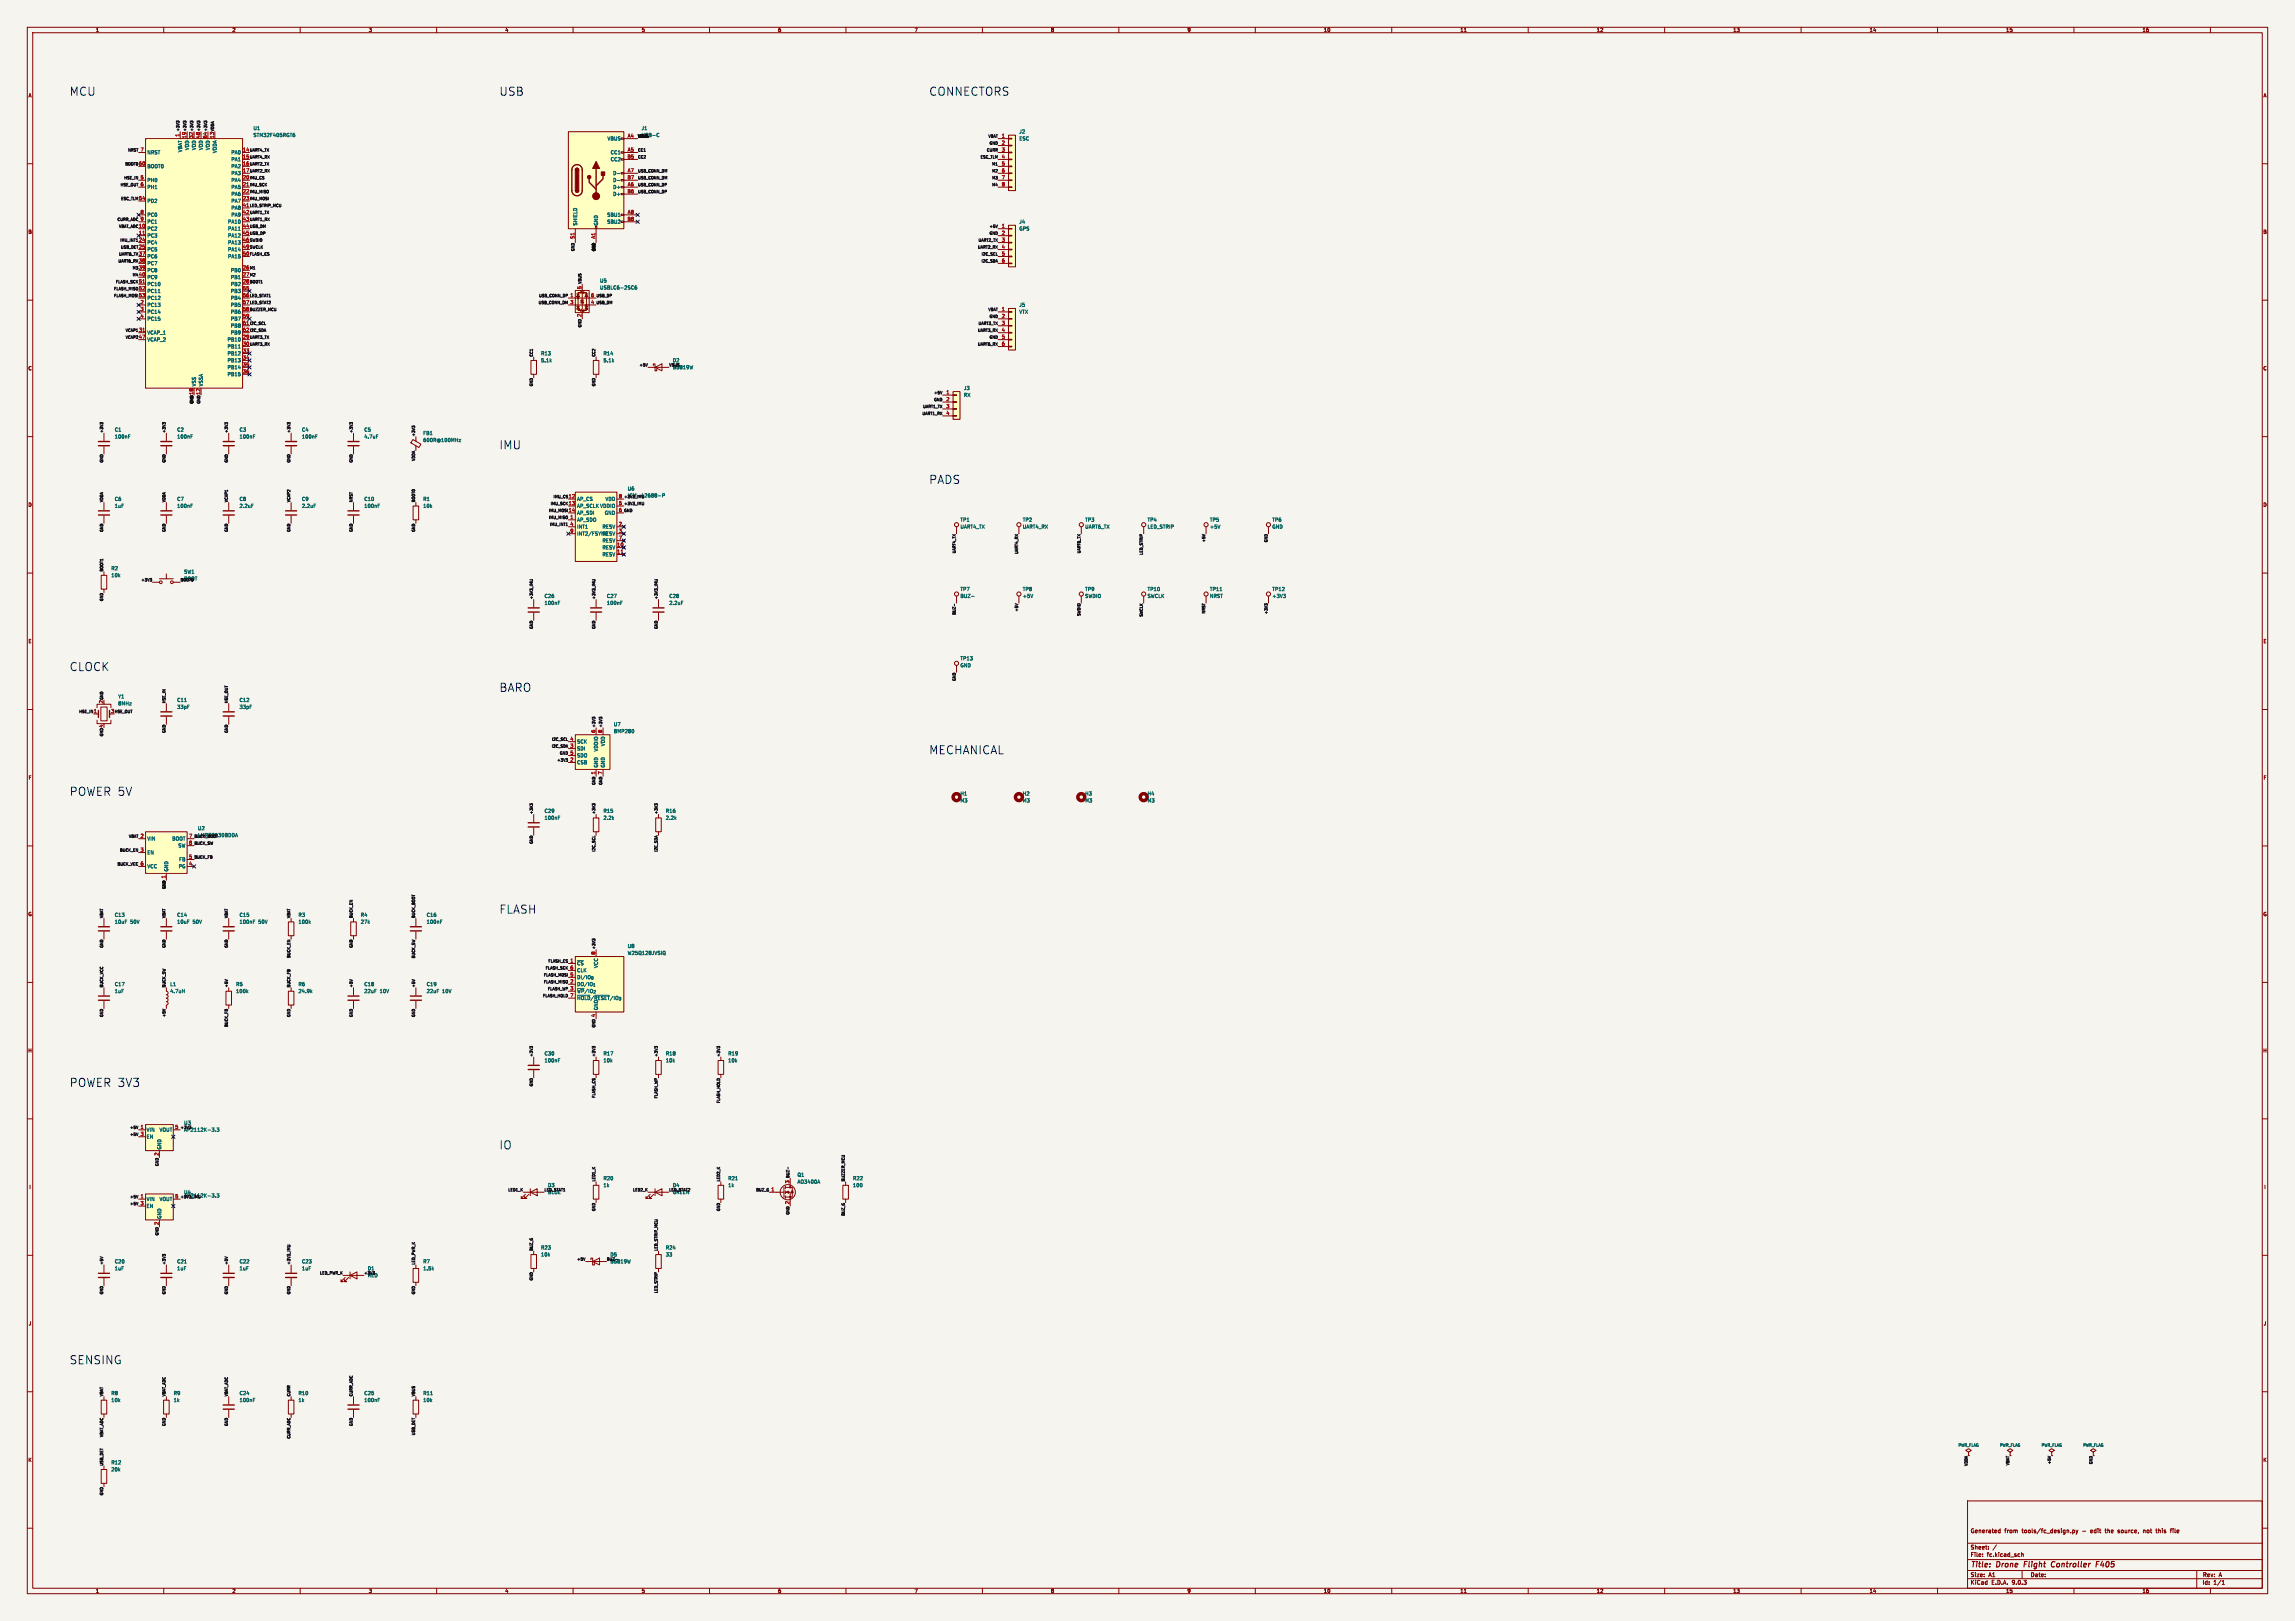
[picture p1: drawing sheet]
<svg xmlns="http://www.w3.org/2000/svg" width="841mm" height="594mm" viewBox="0 0 841 594" stroke-linecap="round" stroke-linejoin="round" font-family="sans-serif">
<defs><g id="words">
<g font-size="4.2" fill="#0000c2">
<text x="25.4" y="35.3">MCU</text>
<text x="182.9" y="35.3">USB</text>
<text x="340.4" y="35.3">CONNECTORS</text>
<text x="182.9" y="164.8">IMU</text>
<text x="340.4" y="177.5">PADS</text>
<text x="25.4" y="246.1">CLOCK</text>
<text x="182.9" y="253.7">BARO</text>
<text x="340.4" y="276.6">MECHANICAL</text>
<text x="25.4" y="291.8">POWER 5V</text>
<text x="182.9" y="335">FLASH</text>
<text x="25.4" y="398.5">POWER 3V3</text>
<text x="182.9" y="421.4">IO</text>
<text x="25.4" y="500.1">SENSING</text>
</g>
<g font-size="2.8" fill="#840000">
<text x="722" y="574.9">Title:</text>
<text x="731.7" y="574.9">Drone</text>
<text x="742.5" y="574.9">Flight</text>
<text x="753.3" y="574.9">Controller</text>
<text x="770.5" y="574.9">F405</text>
</g>
<g font-size="2.1" fill="#840000">
<text x="722" y="562">Generated</text>
<text x="734.5" y="562">from</text>
<text x="741" y="562">tools/fc_design.py</text>
<text x="763.2" y="562">-</text>
<text x="766.3" y="562">edit</text>
<text x="771.9" y="562">the</text>
<text x="776.7" y="562">source,</text>
<text x="786.1" y="562">not</text>
<text x="791" y="562">this</text>
<text x="796.4" y="562">file</text>
<text x="722" y="568">Sheet:</text>
<text x="722" y="570.7">File:</text>
<text x="728.1" y="570.7">fc.kicad_sch</text>
<text x="722" y="580.9">KiCad</text>
<text x="722" y="578.1">Size:</text>
<text x="728.7" y="578.1">A1</text>
<text x="729.7" y="580.9">E.D.A.</text>
<text x="737.3" y="580.9">9.0.3</text>
<text x="744" y="578.1">Date:</text>
<text x="807" y="578.3">Rev:</text>
<text x="807" y="580.9">Id:</text>
<text x="811.1" y="580.9">1/1</text>
<text x="813.4" y="578.3">A</text>
</g>
<g font-size="1.8" fill="#840000">
<text x="35" y="11.9">1</text>
<text x="85" y="11.9">2</text>
<text x="135" y="11.9">3</text>
<text x="185" y="11.9">4</text>
<text x="235" y="11.9">5</text>
<text x="285" y="11.9">6</text>
<text x="335" y="11.9">7</text>
<text x="385" y="11.9">8</text>
<text x="435" y="11.9">9</text>
<text x="485" y="11.9">10</text>
<text x="535" y="11.9">11</text>
<text x="585" y="11.9">12</text>
<text x="635" y="11.9">13</text>
<text x="685" y="11.9">14</text>
<text x="735" y="11.9">15</text>
<text x="785" y="11.9">16</text>
<text x="10.3" y="35.9">A</text>
<text x="829.3" y="35.9">A</text>
<text x="10.3" y="85.9">B</text>
<text x="829.2" y="85.9">B</text>
<text x="10.3" y="135.9">C</text>
<text x="829.2" y="135.9">C</text>
<text x="10.3" y="185.9">D</text>
<text x="829.2" y="185.9">D</text>
<text x="10.3" y="235.9">E</text>
<text x="829.3" y="235.9">E</text>
<text x="10.3" y="285.9">F</text>
<text x="829.3" y="285.9">F</text>
<text x="10.3" y="335.9">G</text>
<text x="829.2" y="335.9">G</text>
<text x="10.2" y="385.9">H</text>
<text x="829.2" y="385.9">H</text>
<text x="10.6" y="435.9">I</text>
<text x="829.6" y="435.9">I</text>
<text x="10.4" y="485.9">J</text>
<text x="829.4" y="485.9">J</text>
<text x="10.3" y="535.9">K</text>
<text x="829.2" y="535.9">K</text>
<text x="35" y="583.9">1</text>
<text x="85" y="583.9">2</text>
<text x="135" y="583.9">3</text>
<text x="185" y="583.9">4</text>
<text x="235" y="583.9">5</text>
<text x="285" y="583.9">6</text>
<text x="335" y="583.9">7</text>
<text x="385" y="583.9">8</text>
<text x="435" y="583.9">9</text>
<text x="485" y="583.9">10</text>
<text x="535" y="583.9">11</text>
<text x="585" y="583.9">12</text>
<text x="635" y="583.9">13</text>
<text x="685" y="583.9">14</text>
<text x="735" y="583.9">15</text>
<text x="785" y="583.9">16</text>
</g>
<g font-size="1.8" fill="#006464">
<text x="92.7" y="47.9">U1</text>
<text x="235" y="47.9">J1</text>
<text x="92.7" y="50.4">STM32F405RGT6</text>
<text x="222.5" y="51.7">VBUS</text>
<text x="235" y="50.4">USB-C</text>
<text x="373.4" y="49.1">J2</text>
<text x="373.4" y="51.7">ESC</text>
<text x="53.8" y="56.7">NRST</text>
<text x="66.9" y="55.9" transform="rotate(-90 66.9 55.9)">VBAT</text>
<text x="69.4" y="55.1" transform="rotate(-90 69.4 55.1)">VDD</text>
<text x="72" y="55.1" transform="rotate(-90 72 55.1)">VDD</text>
<text x="74.5" y="55.1" transform="rotate(-90 74.5 55.1)">VDD</text>
<text x="77.1" y="55.1" transform="rotate(-90 77.1 55.1)">VDD</text>
<text x="79.6" y="56.2" transform="rotate(-90 79.6 56.2)">VDDA</text>
<text x="84.6" y="56.7">PA0</text>
<text x="84.6" y="59.3">PA1</text>
<text x="223.6" y="56.7">CC1</text>
<text x="223.6" y="59.3">CC2</text>
<text x="53.8" y="61.8">BOOT0</text>
<text x="84.6" y="61.8">PA2</text>
<text x="84.6" y="64.4">PA3</text>
<text x="224.5" y="64.4">D-</text>
<text x="53.8" y="66.9">PH0</text>
<text x="53.8" y="69.4">PH1</text>
<text x="84.6" y="66.9">PA4</text>
<text x="84.6" y="69.4">PA5</text>
<text x="84.6" y="72">PA6</text>
<text x="224.5" y="66.9">D-</text>
<text x="224.5" y="69.4">D+</text>
<text x="224.5" y="72">D+</text>
<text x="53.8" y="74.5">PD2</text>
<text x="84.6" y="74.5">PA7</text>
<text x="84.6" y="77.1">PA8</text>
<text x="53.8" y="79.6">PC0</text>
<text x="53.8" y="82.1">PC1</text>
<text x="83.4" y="82.1">PA10</text>
<text x="84.6" y="79.6">PA9</text>
<text x="211.7" y="82.8" transform="rotate(-90 211.7 82.8)">SHIELD</text>
<text x="219.3" y="82.8" transform="rotate(-90 219.3 82.8)">GND</text>
<text x="222.4" y="79.6">SBU1</text>
<text x="222.4" y="82.1">SBU2</text>
<text x="373.4" y="82.1">J4</text>
<text x="53.8" y="84.7">PC2</text>
<text x="53.8" y="87.2">PC3</text>
<text x="53.8" y="89.8">PC4</text>
<text x="83.4" y="84.7">PA11</text>
<text x="83.4" y="87.2">PA12</text>
<text x="83.4" y="89.8">PA13</text>
<text x="373.4" y="84.7">GPS</text>
<text x="53.8" y="92.3">PC5</text>
<text x="53.8" y="94.8">PC6</text>
<text x="83.4" y="92.3">PA14</text>
<text x="83.4" y="94.8">PA15</text>
<text x="53.8" y="97.4">PC7</text>
<text x="53.8" y="99.9">PC8</text>
<text x="84.4" y="99.9">PB0</text>
<text x="53.8" y="102.5">PC9</text>
<text x="53.8" y="105">PC10</text>
<text x="53.8" y="107.5">PC11</text>
<text x="84.4" y="102.5">PB1</text>
<text x="84.4" y="105">PB2</text>
<text x="84.4" y="107.5">PB3</text>
<text x="219.7" y="106.3">USBLC6-2SC6</text>
<text x="219.7" y="103.7">U5</text>
<text x="53.8" y="110.1">PC12</text>
<text x="53.8" y="112.6">PC13</text>
<text x="84.4" y="110.1">PB4</text>
<text x="84.4" y="112.6">PB5</text>
<text x="373.4" y="112.6">J5</text>
<text x="53.8" y="115.2">PC14</text>
<text x="53.8" y="117.7">PC15</text>
<text x="84.4" y="115.2">PB6</text>
<text x="84.4" y="117.7">PB7</text>
<text x="373.4" y="115.2">VTX</text>
<text x="53.8" y="122.8">VCAP_1</text>
<text x="53.8" y="125.3">VCAP_2</text>
<text x="83.2" y="125.3">PB10</text>
<text x="84.4" y="120.2">PB8</text>
<text x="84.4" y="122.8">PB9</text>
<text x="83.2" y="127.9">PB11</text>
<text x="83.2" y="130.4">PB12</text>
<text x="198.1" y="130.4">R13</text>
<text x="221" y="130.4">R14</text>
<text x="83.2" y="132.9">PB13</text>
<text x="83.2" y="135.5">PB14</text>
<text x="198.1" y="132.9">5.1k</text>
<text x="221" y="132.9">5.1k</text>
<text x="246.4" y="135.5">B5819W</text>
<text x="72" y="141.7" transform="rotate(-90 72 141.7)">VSS</text>
<text x="74.5" y="141.7" transform="rotate(-90 74.5 141.7)">VSSA</text>
<text x="83.2" y="138">PB15</text>
<text x="353.1" y="143.1">J3</text>
<text x="353.1" y="145.6">RX</text>
<text x="41.9" y="158.3">C1</text>
<text x="41.9" y="160.9">100nF</text>
<text x="64.8" y="158.3">C2</text>
<text x="64.8" y="160.9">100nF</text>
<text x="87.6" y="158.3">C3</text>
<text x="87.6" y="160.9">100nF</text>
<text x="110.5" y="158.3">C4</text>
<text x="110.5" y="160.9">100nF</text>
<text x="133.4" y="158.3">C5</text>
<text x="133.4" y="160.9">4.7uF</text>
<text x="154.9" y="159.6">FB1</text>
<text x="154.9" y="162.2">600R@100MHz</text>
<text x="229.9" y="179.9">U6</text>
<text x="41.9" y="183.7">C6</text>
<text x="64.8" y="183.7">C7</text>
<text x="87.6" y="183.7">C8</text>
<text x="110.5" y="183.7">C9</text>
<text x="133.4" y="183.7">C10</text>
<text x="154.9" y="183.7">R1</text>
<text x="211.3" y="183.7">AP_CS</text>
<text x="221.7" y="183.7">VDD</text>
<text x="41.9" y="186.3">1uF</text>
<text x="64.8" y="186.3">100nF</text>
<text x="87.6" y="186.3">2.2uF</text>
<text x="110.5" y="186.3">2.2uF</text>
<text x="133.4" y="186.3">100nF</text>
<text x="154.9" y="186.3">10k</text>
<text x="211.3" y="186.3">AP_SCLK VDDIO</text>
<text x="211.3" y="188.8">AP_SDI</text>
<text x="211.3" y="191.4">AP_SDO</text>
<text x="221.5" y="188.8">GND</text>
<text x="351.8" y="191.4">TP1</text>
<text x="374.7" y="191.4">TP2</text>
<text x="397.5" y="191.4">TP3</text>
<text x="420.4" y="191.4">TP4</text>
<text x="443.2" y="191.4">TP5</text>
<text x="466.1" y="191.4">TP6</text>
<text x="211.3" y="193.9">INT1</text>
<text x="211.3" y="196.4">INT2/FSYNC</text>
<text x="220.6" y="193.9">RESV</text>
<text x="220.6" y="196.4">RESV</text>
<text x="351.8" y="193.9">UART4_TX</text>
<text x="374.7" y="193.9">UART4_RX</text>
<text x="397.5" y="193.9">UART6_TX</text>
<text x="420.4" y="193.9">LED_STRIP</text>
<text x="443.2" y="193.9">+5V</text>
<text x="466.1" y="193.9">GND</text>
<text x="220.6" y="199">RESV</text>
<text x="220.6" y="201.5">RESV</text>
<text x="40.6" y="209.1">R2</text>
<text x="220.6" y="204.1">RESV</text>
<text x="40.6" y="211.7">10k</text>
<text x="67.3" y="210.4">SW1</text>
<text x="67.3" y="213">BOOT</text>
<text x="199.4" y="221.8">100nF</text>
<text x="199.4" y="219.3">C26</text>
<text x="222.3" y="221.8">100nF</text>
<text x="222.3" y="219.3">C27</text>
<text x="245.1" y="219.3">C28</text>
<text x="245.1" y="221.8">2.2uF</text>
<text x="351.8" y="216.8">TP7</text>
<text x="351.8" y="219.3">BUZ-</text>
<text x="374.7" y="216.8">TP8</text>
<text x="374.7" y="219.3">+5V</text>
<text x="397.5" y="216.8">TP9</text>
<text x="397.5" y="219.3">SWDIO</text>
<text x="420.4" y="216.8">TP10</text>
<text x="420.4" y="219.3">SWCLK</text>
<text x="443.2" y="216.8">TP11</text>
<text x="443.2" y="219.3">NRST</text>
<text x="466.1" y="216.8">TP12</text>
<text x="466.1" y="219.3">+3V3</text>
<text x="351.8" y="244.7">GND</text>
<text x="351.8" y="242.2">TP13</text>
<text x="43.2" y="256.1">Y1</text>
<text x="64.8" y="257.4">C11</text>
<text x="87.6" y="257.4">C12</text>
<text x="43.2" y="258.7">8MHz</text>
<text x="64.8" y="259.9">33pF</text>
<text x="87.6" y="259.9">33pF</text>
<text x="224.8" y="268.8">BMP280</text>
<text x="224.8" y="266.3">U7</text>
<text x="211.3" y="272.6">SCK</text>
<text x="211.3" y="275.2">SDI</text>
<text x="219.3" y="275.5" transform="rotate(-90 219.3 275.5)">VDDIO</text>
<text x="221.8" y="273.6" transform="rotate(-90 221.8 273.6)">VDD</text>
<text x="211.3" y="277.7">SDO</text>
<text x="211.3" y="280.3">CSB</text>
<text x="219.3" y="281.4" transform="rotate(-90 219.3 281.4)">GND</text>
<text x="221.8" y="281.4" transform="rotate(-90 221.8 281.4)">GND</text>
<text x="351.8" y="291.7">H1</text>
<text x="374.7" y="291.7">H2</text>
<text x="397.5" y="291.7">H3</text>
<text x="420.4" y="291.7">H4</text>
<text x="199.4" y="298">C29</text>
<text x="221" y="298">R15</text>
<text x="243.8" y="298">R16</text>
<text x="351.8" y="294.2">M3</text>
<text x="374.7" y="294.2">M3</text>
<text x="397.5" y="294.2">M3</text>
<text x="420.4" y="294.2">M3</text>
<text x="72.4" y="304.4">U2</text>
<text x="199.4" y="300.6">100nF</text>
<text x="221" y="300.6">2.2k</text>
<text x="243.8" y="300.6">2.2k</text>
<text x="53.8" y="308.2">VIN</text>
<text x="63" y="308.2">BOOT</text>
<text x="65.2" y="310.7">SW</text>
<text x="72.4" y="306.9">LMR33630BDDA</text>
<text x="53.8" y="313.3">EN</text>
<text x="65.5" y="315.8">FB</text>
<text x="53.8" y="318.4">VCC</text>
<text x="61.8" y="319.5" transform="rotate(-90 61.8 319.5)">GND</text>
<text x="65.3" y="318.4">PG</text>
<text x="41.9" y="336.1">C13</text>
<text x="41.9" y="338.7">10uF</text>
<text x="47.7" y="338.7">50V</text>
<text x="64.8" y="336.1">C14</text>
<text x="64.8" y="338.7">10uF</text>
<text x="70.6" y="338.7">50V</text>
<text x="87.6" y="338.7">100nF</text>
<text x="87.6" y="336.1">C15</text>
<text x="94.7" y="338.7">50V</text>
<text x="109.2" y="336.1">R3</text>
<text x="109.2" y="338.7">100k</text>
<text x="132.1" y="336.1">R4</text>
<text x="132.1" y="338.7">27k</text>
<text x="156.2" y="338.7">100nF</text>
<text x="156.2" y="336.1">C16</text>
<text x="229.9" y="347.6">U8</text>
<text x="211.3" y="353.9">~{CS}</text>
<text x="229.9" y="350.1">W25Q128JVSIQ</text>
<text x="211.3" y="356.5">CLK</text>
<text x="211.3" y="359">DI/IO_{0}</text>
<text x="219.3" y="354.9" transform="rotate(-90 219.3 354.9)">VCC</text>
<text x="41.9" y="364.1">1uF</text>
<text x="41.9" y="361.5">C17</text>
<text x="62.2" y="364.1">4.7uH</text>
<text x="62.2" y="361.5">L1</text>
<text x="86.4" y="361.5">R5</text>
<text x="86.4" y="364.1">100k</text>
<text x="109.2" y="361.5">R6</text>
<text x="109.2" y="364.1">24.9k</text>
<text x="133.4" y="361.5">C18</text>
<text x="133.4" y="364.1">22uF</text>
<text x="139.2" y="364.1">10V</text>
<text x="156.2" y="361.5">C19</text>
<text x="156.2" y="364.1">22uF</text>
<text x="162" y="364.1">10V</text>
<text x="211.3" y="361.5">DO/IO_{1}</text>
<text x="211.3" y="364.1">~{WP}/IO_{2}</text>
<text x="211.3" y="366.6">~{HOLD}/~{RESET}/IO_{3}</text>
<text x="219.3" y="370.3" transform="rotate(-90 219.3 370.3)">GND</text>
<text x="199.4" y="389.5">100nF</text>
<text x="199.4" y="386.9">C30</text>
<text x="221" y="389.5">10k</text>
<text x="221" y="386.9">R17</text>
<text x="243.8" y="389.5">10k</text>
<text x="243.8" y="386.9">R18</text>
<text x="266.7" y="389.5">10k</text>
<text x="266.7" y="386.9">R19</text>
<text x="53.6" y="414.9">VIN</text>
<text x="53.6" y="417.4">EN</text>
<text x="58.3" y="414.9">VOUT</text>
<text x="59.3" y="421.4" transform="rotate(-90 59.3 421.4)">GND</text>
<text x="292.1" y="431.4">Q1</text>
<text x="221" y="432.7">R20</text>
<text x="221" y="435.2">1k</text>
<text x="266.7" y="432.7">R21</text>
<text x="266.7" y="435.2">1k</text>
<text x="292.1" y="433.9">AO3400A</text>
<text x="312.4" y="435.2">100</text>
<text x="312.4" y="432.7">R22</text>
<text x="53.6" y="440.3">VIN</text>
<text x="53.6" y="442.8">EN</text>
<text x="58.3" y="440.3">VOUT</text>
<text x="59.3" y="446.8" transform="rotate(-90 59.3 446.8)">GND</text>
<text x="198.1" y="460.6">10k</text>
<text x="198.1" y="458.1">R23</text>
<text x="243.8" y="458.1">R24</text>
<text x="243.8" y="460.6">33</text>
<text x="41.9" y="465.7">1uF</text>
<text x="41.9" y="463.1">C20</text>
<text x="64.8" y="465.7">1uF</text>
<text x="64.8" y="463.1">C21</text>
<text x="87.6" y="465.7">1uF</text>
<text x="87.6" y="463.1">C22</text>
<text x="110.5" y="465.7">1uF</text>
<text x="110.5" y="463.1">C23</text>
<text x="154.9" y="463.1">R7</text>
<text x="154.9" y="465.7">1.5k</text>
<text x="40.6" y="511.4">R8</text>
<text x="40.6" y="513.9">10k</text>
<text x="63.5" y="511.4">R9</text>
<text x="63.5" y="513.9">1k</text>
<text x="87.6" y="513.9">100nF</text>
<text x="87.6" y="511.4">C24</text>
<text x="109.2" y="511.4">R10</text>
<text x="109.2" y="513.9">1k</text>
<text x="133.4" y="513.9">100nF</text>
<text x="133.4" y="511.4">C25</text>
<text x="154.9" y="513.9">10k</text>
<text x="154.9" y="511.4">R11</text>
<text x="40.6" y="539.3">20k</text>
<text x="40.6" y="536.8">R12</text>
</g>
<g font-size="1.8" fill="#a90000">
<text x="65.8" y="50.2" transform="rotate(-90 65.8 50.2)">1</text>
<text x="68.3" y="50.8" transform="rotate(-90 68.3 50.8)">19</text>
<text x="70.9" y="50.8" transform="rotate(-90 70.9 50.8)">32</text>
<text x="73.4" y="50.8" transform="rotate(-90 73.4 50.8)">48</text>
<text x="75.9" y="50.8" transform="rotate(-90 75.9 50.8)">64</text>
<text x="78.5" y="50.8" transform="rotate(-90 78.5 50.8)">13</text>
<text x="229.9" y="50.5">A4</text>
<text x="367" y="50.5">1</text>
<text x="367" y="53.1">2</text>
<text x="51.4" y="55.6">7</text>
<text x="88.9" y="55.6">14</text>
<text x="88.9" y="58.2">15</text>
<text x="229.8" y="58.2">B5</text>
<text x="229.9" y="55.6">A5</text>
<text x="367" y="55.6">3</text>
<text x="367" y="58.2">4</text>
<text x="51.4" y="65.8">5</text>
<text x="88.9" y="60.7">16</text>
<text x="88.9" y="63.2">17</text>
<text x="88.9" y="65.8">20</text>
<text x="229.8" y="65.8">B7</text>
<text x="229.9" y="63.2">A7</text>
<text x="367" y="60.7">5</text>
<text x="367" y="63.2">6</text>
<text x="367" y="65.8">7</text>
<text x="51.4" y="68.3">6</text>
<text x="88.9" y="68.3">21</text>
<text x="88.9" y="70.9">22</text>
<text x="229.8" y="70.9">B6</text>
<text x="229.9" y="68.3">A6</text>
<text x="367" y="68.3">8</text>
<text x="88.9" y="73.4">23</text>
<text x="88.9" y="75.9">41</text>
<text x="51.4" y="78.5">8</text>
<text x="51.4" y="81">9</text>
<text x="88.9" y="78.5">42</text>
<text x="88.9" y="81">43</text>
<text x="88.9" y="83.6">44</text>
<text x="229.8" y="81">B8</text>
<text x="229.9" y="78.5">A8</text>
<text x="367" y="83.6">1</text>
<text x="50.8" y="86.1">11</text>
<text x="88.9" y="86.1">45</text>
<text x="88.9" y="88.6">46</text>
<text x="210.6" y="87.7" transform="rotate(-90 210.6 87.7)">S1</text>
<text x="218.2" y="87.6" transform="rotate(-90 218.2 87.6)">A1</text>
<text x="367" y="86.1">2</text>
<text x="367" y="88.6">3</text>
<text x="50.8" y="93.7">37</text>
<text x="88.9" y="91.2">49</text>
<text x="88.9" y="93.7">50</text>
<text x="367" y="91.2">4</text>
<text x="367" y="93.7">5</text>
<text x="50.8" y="96.3">38</text>
<text x="50.8" y="98.8">39</text>
<text x="50.8" y="101.3">40</text>
<text x="88.9" y="98.8">26</text>
<text x="88.9" y="101.3">27</text>
<text x="367" y="96.3">6</text>
<text x="50.8" y="103.9">51</text>
<text x="88.9" y="103.9">28</text>
<text x="88.9" y="106.4">55</text>
<text x="213.1" y="106.1" transform="rotate(-90 213.1 106.1)">5</text>
<text x="51.4" y="111.5">2</text>
<text x="88.9" y="109">56</text>
<text x="88.9" y="111.5">57</text>
<text x="208.8" y="109">1</text>
<text x="208.8" y="111.5">3</text>
<text x="216.5" y="109">6</text>
<text x="216.5" y="111.5">4</text>
<text x="51.4" y="114">3</text>
<text x="51.4" y="116.6">4</text>
<text x="88.9" y="114">58</text>
<text x="88.9" y="116.6">59</text>
<text x="88.9" y="119.1">61</text>
<text x="213.1" y="116.3" transform="rotate(-90 213.1 116.3)">2</text>
<text x="367" y="114">1</text>
<text x="367" y="116.6">2</text>
<text x="367" y="119.1">3</text>
<text x="88.9" y="121.7">62</text>
<text x="88.9" y="124.2">29</text>
<text x="367" y="121.7">4</text>
<text x="367" y="124.2">5</text>
<text x="88.9" y="126.7">30</text>
<text x="88.9" y="129.3">33</text>
<text x="88.9" y="131.8">34</text>
<text x="367" y="126.7">6</text>
<text x="88.9" y="134.4">35</text>
<text x="88.9" y="136.9">36</text>
<text x="346.6" y="144.5">1</text>
<text x="346.6" y="147.1">2</text>
<text x="346.6" y="149.6">3</text>
<text x="346.6" y="152.1">4</text>
<text x="208.2" y="185.2">13</text>
<text x="226.6" y="182.6">8</text>
<text x="226.6" y="185.2">5</text>
<text x="208.8" y="190.2">1</text>
<text x="226.6" y="187.7">6</text>
<text x="208.8" y="192.8">4</text>
<text x="208.8" y="195.3">9</text>
<text x="226.6" y="192.8">2</text>
<text x="226.6" y="195.3">3</text>
<text x="226.6" y="197.9">7</text>
<text x="226" y="200.4">10</text>
<text x="226" y="202.9">11</text>
<text x="37.8" y="257.9" transform="rotate(-90 37.8 257.9)">2</text>
<text x="40.6" y="261.4">3</text>
<text x="218.2" y="268.7" transform="rotate(-90 218.2 268.7)">6</text>
<text x="220.7" y="268.7" transform="rotate(-90 220.7 268.7)">8</text>
<text x="208.8" y="271.5">4</text>
<text x="208.8" y="274.1">3</text>
<text x="208.8" y="276.6">5</text>
<text x="208.8" y="279.1">2</text>
<text x="218.2" y="283.9" transform="rotate(-90 218.2 283.9)">1</text>
<text x="220.7" y="283.9" transform="rotate(-90 220.7 283.9)">7</text>
<text x="51.4" y="307.1">2</text>
<text x="69.1" y="307.1">7</text>
<text x="69.1" y="309.6">8</text>
<text x="51.4" y="312.2">3</text>
<text x="51.4" y="317.2">6</text>
<text x="69.1" y="314.7">5</text>
<text x="69.1" y="317.2">4</text>
<text x="60.7" y="322" transform="rotate(-90 60.7 322)">1</text>
<text x="208.8" y="352.8">1</text>
<text x="218.2" y="350" transform="rotate(-90 218.2 350)">8</text>
<text x="208.8" y="355.3">6</text>
<text x="208.8" y="357.9">5</text>
<text x="208.8" y="360.4">2</text>
<text x="208.8" y="363">3</text>
<text x="208.8" y="365.5">7</text>
<text x="218.2" y="372.8" transform="rotate(-90 218.2 372.8)">4</text>
<text x="51.4" y="413.8">1</text>
<text x="64.1" y="413.8">5</text>
<text x="51.4" y="416.3">3</text>
<text x="58.2" y="423.6" transform="rotate(-90 58.2 423.6)">2</text>
<text x="282.5" y="436.6">1</text>
<text x="289.3" y="433.8" transform="rotate(-90 289.3 433.8)">3</text>
<text x="51.4" y="439.2">1</text>
<text x="51.4" y="441.7">3</text>
<text x="64.1" y="439.2">5</text>
<text x="289.3" y="441.4" transform="rotate(-90 289.3 441.4)">2</text>
<text x="58.2" y="449" transform="rotate(-90 58.2 449)">2</text>
</g>
<g font-size="1.8" fill="#0f0f0f">
<text x="50.8" y="60.7">60</text>
<text x="50.8" y="73.4">54</text>
<text x="50.8" y="83.6">10</text>
<text x="50.8" y="88.6">24</text>
<text x="50.8" y="91.2">25</text>
<text x="50.8" y="106.4">52</text>
<text x="50.8" y="109">53</text>
<text x="50.8" y="121.7">31</text>
<text x="50.8" y="124.2">47</text>
<text x="246.4" y="132.9">D2</text>
<text x="70.9" y="144.8" transform="rotate(-90 70.9 144.8)">18</text>
<text x="73.4" y="144.8" transform="rotate(-90 73.4 144.8)">12</text>
<text x="208.2" y="182.6">12</text>
<text x="229.9" y="182.5">ICM-42688-P</text>
<text x="208.2" y="187.7">14</text>
<text x="34.2" y="261.4">1</text>
<text x="37.8" y="266.8" transform="rotate(-90 37.8 266.8)">4</text>
<text x="67.3" y="412.3">U3</text>
<text x="67.3" y="414.9">AP2112K-3.3</text>
<text x="67.3" y="437.7">U4</text>
<text x="200.7" y="435.2">D3</text>
<text x="200.7" y="437.7">BLUE</text>
<text x="246.4" y="435.2">D4</text>
<text x="246.4" y="437.7">GREEN</text>
<text x="67.3" y="439">AP2112K-3.3</text>
<text x="223.5" y="460.6">D5</text>
<text x="134.6" y="465.7">D1</text>
<text x="223.5" y="463.1">B5819W</text>
<text x="134.6" y="468.2">RED</text>
</g>
<g font-size="1.4" fill="#0f0f0f">
<text x="65.8" y="48.3" transform="rotate(-90 65.8 48.3)">+3V3</text>
<text x="68.3" y="48.3" transform="rotate(-90 68.3 48.3)">+3V3</text>
<text x="70.8" y="48.3" transform="rotate(-90 70.8 48.3)">+3V3</text>
<text x="73.4" y="48.3" transform="rotate(-90 73.4 48.3)">+3V3</text>
<text x="75.9" y="48.3" transform="rotate(-90 75.9 48.3)">+3V3</text>
<text x="78.5" y="48.3" transform="rotate(-90 78.5 48.3)">VDDA</text>
<text x="233.7" y="50.5">VBUS</text>
<text x="362" y="50.5">VBAT</text>
<text x="362.5" y="53.1">GND</text>
<text x="46.8" y="55.6">NRST</text>
<text x="91.4" y="58.1">UART4_RX</text>
<text x="91.4" y="55.6">UART4_TX</text>
<text x="233.7" y="55.6">CC1</text>
<text x="233.7" y="58.1">CC2</text>
<text x="359.2" y="58.1">ESC_TLM</text>
<text x="361.5" y="55.6">CURR</text>
<text x="45.4" y="65.8">HSE_IN</text>
<text x="45.7" y="60.7">BOOT0</text>
<text x="91.4" y="63.2">UART2_RX</text>
<text x="91.4" y="60.7">UART2_TX</text>
<text x="91.4" y="65.8">IMU_CS</text>
<text x="233.7" y="65.8">USB_CONN_DM</text>
<text x="233.7" y="63.2">USB_CONN_DM</text>
<text x="363.4" y="63.2">M2</text>
<text x="363.4" y="60.7">M1</text>
<text x="363.4" y="65.8">M3</text>
<text x="44" y="68.3">HSE_OUT</text>
<text x="91.4" y="70.8">IMU_MISO</text>
<text x="91.4" y="68.3">IMU_SCK</text>
<text x="233.7" y="70.8">USB_CONN_DP</text>
<text x="233.7" y="68.3">USB_CONN_DP</text>
<text x="363.4" y="68.3">M4</text>
<text x="44.2" y="73.4">ESC_TLM</text>
<text x="91.4" y="75.9">LED_STRIP_MCU</text>
<text x="91.4" y="73.4">IMU_MOSI</text>
<text x="42.9" y="81">CURR_ADC</text>
<text x="43.4" y="83.5">VBAT_ADC</text>
<text x="91.4" y="81">UART1_RX</text>
<text x="91.4" y="78.5">UART1_TX</text>
<text x="91.4" y="83.5">USB_DM</text>
<text x="362.5" y="83.5">+5V</text>
<text x="43.9" y="88.6">IMU_INT1</text>
<text x="91.4" y="88.6">SWDIO</text>
<text x="91.4" y="86.1">USB_DP</text>
<text x="358.4" y="88.6">UART2_TX</text>
<text x="362.5" y="86.1">GND</text>
<text x="43.4" y="93.7">UART6_TX</text>
<text x="44.1" y="91.2">USB_DET</text>
<text x="91.4" y="93.7">FLASH_CS</text>
<text x="91.4" y="91.2">SWCLK</text>
<text x="210.5" y="92.2" transform="rotate(-90 210.5 92.2)">GND</text>
<text x="218.2" y="92.2" transform="rotate(-90 218.2 92.2)">GND</text>
<text x="358.2" y="91.2">UART2_RX</text>
<text x="359.6" y="93.7">I2C_SCL</text>
<text x="43.2" y="96.2">UART6_RX</text>
<text x="48.4" y="98.8">M3</text>
<text x="48.4" y="101.3">M4</text>
<text x="91.4" y="98.8">M1</text>
<text x="91.4" y="101.3">M2</text>
<text x="359.5" y="96.2">I2C_SDA</text>
<text x="41.6" y="106.4">FLASH_MISO</text>
<text x="42.3" y="103.9">FLASH_SCK</text>
<text x="91.4" y="103.9">BOOT1</text>
<text x="213.1" y="104.1" transform="rotate(-90 213.1 104.1)">VBUS</text>
<text x="41.6" y="108.9">FLASH_MOSI</text>
<text x="91.4" y="111.5">LED_STAT2</text>
<text x="91.4" y="108.9">LED_STAT1</text>
<text x="197.2" y="111.5">USB_CONN_DM</text>
<text x="197.4" y="108.9">USB_CONN_DP</text>
<text x="218.4" y="108.9">USB_DP</text>
<text x="218.4" y="111.5">USB_DM</text>
<text x="91.4" y="114">BUZZER_MCU</text>
<text x="91.4" y="119.1">I2C_SCL</text>
<text x="358.4" y="119.1">UART3_TX</text>
<text x="362" y="114">VBAT</text>
<text x="362.5" y="116.6">GND</text>
<text x="45.9" y="121.6">VCAP1</text>
<text x="45.9" y="124.2">VCAP2</text>
<text x="91.4" y="124.2">UART3_TX</text>
<text x="91.4" y="121.6">I2C_SDA</text>
<text x="213.1" y="120.1" transform="rotate(-90 213.1 120.1)">GND</text>
<text x="358.2" y="121.6">UART3_RX</text>
<text x="362.5" y="124.2">GND</text>
<text x="91.4" y="126.7">UART3_RX</text>
<text x="195.3" y="130.8" transform="rotate(-90 195.3 130.8)">CC1</text>
<text x="218.2" y="130.8" transform="rotate(-90 218.2 130.8)">CC2</text>
<text x="358.2" y="126.7">UART6_RX</text>
<text x="234.2" y="134.3">+5V</text>
<text x="245.1" y="134.3">VBUS</text>
<text x="195.3" y="141.7" transform="rotate(-90 195.3 141.7)">GND</text>
<text x="218.2" y="141.7" transform="rotate(-90 218.2 141.7)">GND</text>
<text x="70.8" y="148.1" transform="rotate(-90 70.8 148.1)">GND</text>
<text x="73.4" y="148.1" transform="rotate(-90 73.4 148.1)">GND</text>
<text x="338.1" y="149.6">UART1_TX</text>
<text x="342.1" y="147">GND</text>
<text x="342.1" y="144.5">+5V</text>
<text x="337.8" y="152.1">UART1_RX</text>
<text x="37.8" y="158.7" transform="rotate(-90 37.8 158.7)">+3V3</text>
<text x="60.7" y="158.7" transform="rotate(-90 60.7 158.7)">+3V3</text>
<text x="83.5" y="158.7" transform="rotate(-90 83.5 158.7)">+3V3</text>
<text x="106.4" y="158.7" transform="rotate(-90 106.4 158.7)">+3V3</text>
<text x="129.3" y="158.7" transform="rotate(-90 129.3 158.7)">+3V3</text>
<text x="152.1" y="160" transform="rotate(-90 152.1 160)">+3V3</text>
<text x="37.8" y="169.7" transform="rotate(-90 37.8 169.7)">GND</text>
<text x="60.7" y="169.7" transform="rotate(-90 60.7 169.7)">GND</text>
<text x="83.5" y="169.7" transform="rotate(-90 83.5 169.7)">GND</text>
<text x="106.4" y="169.7" transform="rotate(-90 106.4 169.7)">GND</text>
<text x="129.3" y="169.7" transform="rotate(-90 129.3 169.7)">GND</text>
<text x="152.1" y="169.1" transform="rotate(-90 152.1 169.1)">VDDA</text>
<text x="37.8" y="184.1" transform="rotate(-90 37.8 184.1)">VDDA</text>
<text x="60.7" y="184.1" transform="rotate(-90 60.7 184.1)">VDDA</text>
<text x="83.5" y="184.1" transform="rotate(-90 83.5 184.1)">VCAP1</text>
<text x="106.4" y="184.1" transform="rotate(-90 106.4 184.1)">VCAP2</text>
<text x="129.3" y="184.1" transform="rotate(-90 129.3 184.1)">NRST</text>
<text x="152.1" y="184.1" transform="rotate(-90 152.1 184.1)">BOOT0</text>
<text x="201.6" y="185.1">IMU_SCK</text>
<text x="202.6" y="182.6">IMU_CS</text>
<text x="228.6" y="185.1">+3V3_IMU</text>
<text x="228.6" y="182.6">+3V3_IMU</text>
<text x="201" y="190.2">IMU_MISO</text>
<text x="201" y="187.7">IMU_MOSI</text>
<text x="228.6" y="187.7">GND</text>
<text x="37.8" y="195.1" transform="rotate(-90 37.8 195.1)">GND</text>
<text x="60.7" y="195.1" transform="rotate(-90 60.7 195.1)">GND</text>
<text x="83.5" y="195.1" transform="rotate(-90 83.5 195.1)">GND</text>
<text x="106.4" y="195.1" transform="rotate(-90 106.4 195.1)">GND</text>
<text x="129.3" y="195.1" transform="rotate(-90 129.3 195.1)">GND</text>
<text x="152.1" y="195.1" transform="rotate(-90 152.1 195.1)">GND</text>
<text x="201.4" y="192.8">IMU_INT1</text>
<text x="350.2" y="202.9" transform="rotate(-90 350.2 202.9)">UART4_TX</text>
<text x="373.1" y="203.2" transform="rotate(-90 373.1 203.2)">UART4_RX</text>
<text x="396" y="202.9" transform="rotate(-90 396 202.9)">UART6_TX</text>
<text x="418.8" y="203.5" transform="rotate(-90 418.8 203.5)">LED_STRIP</text>
<text x="441.7" y="198.9" transform="rotate(-90 441.7 198.9)">+5V</text>
<text x="464.5" y="198.9" transform="rotate(-90 464.5 198.9)">GND</text>
<text x="37.8" y="209.5" transform="rotate(-90 37.8 209.5)">BOOT1</text>
<text x="51.6" y="213.1">+3V3</text>
<text x="66" y="213.1">BOOT0</text>
<text x="37.8" y="220.5" transform="rotate(-90 37.8 220.5)">GND</text>
<text x="195.3" y="219.7" transform="rotate(-90 195.3 219.7)">+3V3_IMU</text>
<text x="218.2" y="219.7" transform="rotate(-90 218.2 219.7)">+3V3_IMU</text>
<text x="241" y="219.7" transform="rotate(-90 241 219.7)">+3V3_IMU</text>
<text x="350.2" y="225.5" transform="rotate(-90 350.2 225.5)">BUZ-</text>
<text x="373.1" y="224.3" transform="rotate(-90 373.1 224.3)">+5V</text>
<text x="396" y="225.9" transform="rotate(-90 396 225.9)">SWDIO</text>
<text x="418.8" y="226.1" transform="rotate(-90 418.8 226.1)">SWCLK</text>
<text x="441.7" y="225" transform="rotate(-90 441.7 225)">NRST</text>
<text x="464.5" y="225.2" transform="rotate(-90 464.5 225.2)">+3V3</text>
<text x="195.3" y="230.6" transform="rotate(-90 195.3 230.6)">GND</text>
<text x="218.2" y="230.6" transform="rotate(-90 218.2 230.6)">GND</text>
<text x="241" y="230.6" transform="rotate(-90 241 230.6)">GND</text>
<text x="350.2" y="249.7" transform="rotate(-90 350.2 249.7)">GND</text>
<text x="37.8" y="256.5" transform="rotate(-90 37.8 256.5)">GND</text>
<text x="60.7" y="257.8" transform="rotate(-90 60.7 257.8)">HSE_IN</text>
<text x="83.5" y="257.8" transform="rotate(-90 83.5 257.8)">HSE_OUT</text>
<text x="28.8" y="261.3">HSE_IN</text>
<text x="41.9" y="261.3">HSE_OUT</text>
<text x="60.7" y="268.7" transform="rotate(-90 60.7 268.7)">GND</text>
<text x="83.5" y="268.7" transform="rotate(-90 83.5 268.7)">GND</text>
<text x="218.2" y="266.7" transform="rotate(-90 218.2 266.7)">+3V3</text>
<text x="220.7" y="266.7" transform="rotate(-90 220.7 266.7)">+3V3</text>
<text x="37.8" y="270" transform="rotate(-90 37.8 270)">GND</text>
<text x="202" y="274">I2C_SDA</text>
<text x="202.1" y="271.5">I2C_SCL</text>
<text x="204" y="279.1">+3V3</text>
<text x="205" y="276.6">GND</text>
<text x="218.2" y="287.8" transform="rotate(-90 218.2 287.8)">GND</text>
<text x="220.7" y="287.8" transform="rotate(-90 220.7 287.8)">GND</text>
<text x="195.3" y="298.4" transform="rotate(-90 195.3 298.4)">+3V3</text>
<text x="218.2" y="298.4" transform="rotate(-90 218.2 298.4)">+3V3</text>
<text x="241" y="298.4" transform="rotate(-90 241 298.4)">+3V3</text>
<text x="47.1" y="307.1">VBAT</text>
<text x="71.1" y="307.1">BUCK_BOOT</text>
<text x="71.1" y="309.6">BUCK_SW</text>
<text x="195.3" y="309.4" transform="rotate(-90 195.3 309.4)">GND</text>
<text x="42.9" y="317.2">BUCK_VCC</text>
<text x="43.8" y="312.1">BUCK_EN</text>
<text x="71.1" y="314.7">BUCK_FB</text>
<text x="218.2" y="312.3" transform="rotate(-90 218.2 312.3)">I2C_SCL</text>
<text x="241" y="312.3" transform="rotate(-90 241 312.3)">I2C_SDA</text>
<text x="60.7" y="325.9" transform="rotate(-90 60.7 325.9)">GND</text>
<text x="37.8" y="336.5" transform="rotate(-90 37.8 336.5)">VBAT</text>
<text x="60.7" y="336.5" transform="rotate(-90 60.7 336.5)">VBAT</text>
<text x="83.5" y="336.5" transform="rotate(-90 83.5 336.5)">VBAT</text>
<text x="106.4" y="336.5" transform="rotate(-90 106.4 336.5)">VBAT</text>
<text x="129.3" y="336.5" transform="rotate(-90 129.3 336.5)">BUCK_EN</text>
<text x="152.1" y="336.5" transform="rotate(-90 152.1 336.5)">BUCK_BOOT</text>
<text x="37.8" y="347.5" transform="rotate(-90 37.8 347.5)">GND</text>
<text x="60.7" y="347.5" transform="rotate(-90 60.7 347.5)">GND</text>
<text x="83.5" y="347.5" transform="rotate(-90 83.5 347.5)">GND</text>
<text x="129.3" y="347.5" transform="rotate(-90 129.3 347.5)">GND</text>
<text x="218.2" y="348" transform="rotate(-90 218.2 348)">+3V3</text>
<text x="106.4" y="351.2" transform="rotate(-90 106.4 351.2)">BUCK_EN</text>
<text x="152.1" y="351.3" transform="rotate(-90 152.1 351.3)">BUCK_SW</text>
<text x="200.8" y="352.8">FLASH_CS</text>
<text x="199.1" y="357.9">FLASH_MOSI</text>
<text x="199.8" y="355.3">FLASH_SCK</text>
<text x="37.8" y="361.9" transform="rotate(-90 37.8 361.9)">BUCK_VCC</text>
<text x="60.7" y="361.9" transform="rotate(-90 60.7 361.9)">BUCK_SW</text>
<text x="83.5" y="361.9" transform="rotate(-90 83.5 361.9)">+5V</text>
<text x="106.4" y="361.9" transform="rotate(-90 106.4 361.9)">BUCK_FB</text>
<text x="129.3" y="361.9" transform="rotate(-90 129.3 361.9)">+5V</text>
<text x="152.1" y="361.9" transform="rotate(-90 152.1 361.9)">+5V</text>
<text x="198.8" y="365.5">FLASH_HOLD</text>
<text x="199.1" y="360.4">FLASH_MISO</text>
<text x="200.6" y="362.9">FLASH_WP</text>
<text x="37.8" y="372.9" transform="rotate(-90 37.8 372.9)">GND</text>
<text x="60.7" y="372.9" transform="rotate(-90 60.7 372.9)">+5V</text>
<text x="83.5" y="376.5" transform="rotate(-90 83.5 376.5)">BUCK_FB</text>
<text x="106.4" y="372.9" transform="rotate(-90 106.4 372.9)">GND</text>
<text x="129.3" y="372.9" transform="rotate(-90 129.3 372.9)">GND</text>
<text x="152.1" y="372.9" transform="rotate(-90 152.1 372.9)">GND</text>
<text x="218.2" y="376.7" transform="rotate(-90 218.2 376.7)">GND</text>
<text x="195.3" y="387.3" transform="rotate(-90 195.3 387.3)">+3V3</text>
<text x="218.2" y="387.3" transform="rotate(-90 218.2 387.3)">+3V3</text>
<text x="241" y="387.3" transform="rotate(-90 241 387.3)">+3V3</text>
<text x="263.9" y="387.3" transform="rotate(-90 263.9 387.3)">+3V3</text>
<text x="195.3" y="398.3" transform="rotate(-90 195.3 398.3)">GND</text>
<text x="218.2" y="402.5" transform="rotate(-90 218.2 402.5)">FLASH_CS</text>
<text x="241" y="402.7" transform="rotate(-90 241 402.7)">FLASH_WP</text>
<text x="263.9" y="404.4" transform="rotate(-90 263.9 404.4)">FLASH_HOLD</text>
<text x="47.5" y="413.7">+5V</text>
<text x="66" y="413.7">+3V3</text>
<text x="47.5" y="416.3">+5V</text>
<text x="58.1" y="427.5" transform="rotate(-90 58.1 427.5)">GND</text>
<text x="289.3" y="431.8" transform="rotate(-90 289.3 431.8)">BUZ-</text>
<text x="186.1" y="436.6">LED1_K</text>
<text x="199.4" y="436.6">LED_STAT1</text>
<text x="218.2" y="433.1" transform="rotate(-90 218.2 433.1)">LED1_K</text>
<text x="231.8" y="436.6">LED2_K</text>
<text x="245.1" y="436.6">LED_STAT2</text>
<text x="263.9" y="433.1" transform="rotate(-90 263.9 433.1)">LED2_K</text>
<text x="276.9" y="436.6">BUZ_G</text>
<text x="309.6" y="433.1" transform="rotate(-90 309.6 433.1)">BUZZER_MCU</text>
<text x="47.5" y="441.7">+5V</text>
<text x="47.5" y="439.1">+5V</text>
<text x="66" y="439.1">+3V3_IMU</text>
<text x="218.2" y="444" transform="rotate(-90 218.2 444)">GND</text>
<text x="263.9" y="444" transform="rotate(-90 263.9 444)">GND</text>
<text x="289.3" y="445.3" transform="rotate(-90 289.3 445.3)">GND</text>
<text x="309.6" y="445.7" transform="rotate(-90 309.6 445.7)">BUZ_G</text>
<text x="58.1" y="452.9" transform="rotate(-90 58.1 452.9)">GND</text>
<text x="195.3" y="458.5" transform="rotate(-90 195.3 458.5)">BUZ_G</text>
<text x="241" y="458.5" transform="rotate(-90 241 458.5)">LED_STRIP_MCU</text>
<text x="37.8" y="463.5" transform="rotate(-90 37.8 463.5)">+5V</text>
<text x="60.7" y="463.5" transform="rotate(-90 60.7 463.5)">+3V3</text>
<text x="83.5" y="463.5" transform="rotate(-90 83.5 463.5)">+5V</text>
<text x="106.4" y="463.5" transform="rotate(-90 106.4 463.5)">+3V3_IMU</text>
<text x="117.1" y="467.1">LED_PWR_K</text>
<text x="133.3" y="467.1">+3V3</text>
<text x="152.1" y="463.5" transform="rotate(-90 152.1 463.5)">LED_PWR_K</text>
<text x="211.3" y="462">+5V</text>
<text x="222.2" y="462">BUZ-</text>
<text x="195.3" y="469.4" transform="rotate(-90 195.3 469.4)">GND</text>
<text x="37.8" y="474.5" transform="rotate(-90 37.8 474.5)">GND</text>
<text x="60.7" y="474.5" transform="rotate(-90 60.7 474.5)">GND</text>
<text x="83.5" y="474.5" transform="rotate(-90 83.5 474.5)">GND</text>
<text x="106.4" y="474.5" transform="rotate(-90 106.4 474.5)">GND</text>
<text x="152.1" y="474.5" transform="rotate(-90 152.1 474.5)">GND</text>
<text x="241" y="474" transform="rotate(-90 241 474)">LED_STRIP</text>
<text x="37.8" y="511.8" transform="rotate(-90 37.8 511.8)">VBAT</text>
<text x="60.7" y="511.8" transform="rotate(-90 60.7 511.8)">VBAT_ADC</text>
<text x="83.5" y="511.8" transform="rotate(-90 83.5 511.8)">VBAT_ADC</text>
<text x="106.4" y="511.8" transform="rotate(-90 106.4 511.8)">CURR</text>
<text x="129.3" y="511.8" transform="rotate(-90 129.3 511.8)">CURR_ADC</text>
<text x="152.1" y="511.8" transform="rotate(-90 152.1 511.8)">VBUS</text>
<text x="37.8" y="526.8" transform="rotate(-90 37.8 526.8)">VBAT_ADC</text>
<text x="60.7" y="522.7" transform="rotate(-90 60.7 522.7)">GND</text>
<text x="83.5" y="522.7" transform="rotate(-90 83.5 522.7)">GND</text>
<text x="106.4" y="527.4" transform="rotate(-90 106.4 527.4)">CURR_ADC</text>
<text x="129.3" y="522.7" transform="rotate(-90 129.3 522.7)">GND</text>
<text x="152.1" y="526.1" transform="rotate(-90 152.1 526.1)">USB_DET</text>
<text x="37.8" y="537.2" transform="rotate(-90 37.8 537.2)">USB_DET</text>
<text x="721.1" y="537.4" transform="rotate(-90 721.1 537.4)">VDDA</text>
<text x="736.3" y="537.1" transform="rotate(-90 736.3 537.1)">VBAT</text>
<text x="751.6" y="536.7" transform="rotate(-90 751.6 536.7)">+5V</text>
<text x="766.8" y="536.7" transform="rotate(-90 766.8 536.7)">GND</text>
<text x="37.8" y="548.1" transform="rotate(-90 37.8 548.1)">GND</text>
</g>
<g font-size="1.4" fill="#006464">
<text x="717.5" y="530.3">PWR_FLAG</text>
<text x="732.8" y="530.3">PWR_FLAG</text>
<text x="748" y="530.3">PWR_FLAG</text>
<text x="763.2" y="530.3">PWR_FLAG</text>
</g>
</g></defs>
<path d="M0 0h841v594h-841z" fill="#f5f4ef" stroke="#f5f4ef" stroke-width=".37"/>
<g fill="none" stroke="#840000" stroke-width=".37">
<path d="M10 10h821v574h-821zM12 12h817v570h-817zM60 10v2M110 10v2M160 10v2M210 10v2M260 10v2M310 10v2M360 10v2M410 10v2M460 10v2M510 10v2"/>
<path d="M536.6 11.6h.7M560 10v2M610 10v2M660 10v2M710 10v2M760 10v2M810 10v2M10 60h2M829 60h2M10 110h2M829 110h2M10 160h2"/>
<path d="M829 160h2M10 210h2M829 210h2M10 260h2M829 260h2M10 310h2M829 310h2M10 360h2M829 360h2M10 410h2M829 410h2M10 460h2"/>
<path d="M829 460h2M214.6 462.3h7.6M216.5 461.6v-.6h.7v2.5h.6v-.6M217.2 462.3l2.5-1.3v2.5zM10 510h2M129.5 511.8v2.8M129.5 516.6v2.8M151.4 513.1h2v5.1h-2zM152.4 511.8v1.3M152.4 518.2v1.2M829 510h2M10 560h2"/>
<path d="M721 550h108v32h-108zM829 560h2M721 578.5h108M721 575.5h108M721 571.5h108M721 565.5h108M726.5 570.2h.1M726.5 570.2v.1M726.5 569.5v.1M728.7 567.5v.2M728.7 566.8v.1M731.6 566.1l-1.3 1.9"/>
<path d="M732.4 561.6h.6M732.4 560.8h.6M733 560.2v1.5M740.8 568.9v1.5M740.8 569.5h.6l.1 .9M741 575.5v3M758.8 561.5v.2M759.5 560.8l.5-.1 .2 .3-.1 .6h-.6M759.5 560.7v1.5M760.7 560.7l.4 1M761.1 561.7l-.4 .5M761.5 560.7l-.4 1"/>
<path d="M785.5 560.7v1M785.5 560.8h.1M790 560.7h.5M790.2 560.2l.2 1.5M795.2 560.7h.6M795.8 560.2l-.3 .2v1.3M805 575.5v6.5M814.3 579.5l.4-.4v1.5M60 582v2M110 582v2M160 582v2M210 582v2"/>
<path d="M260 582v2M310 582v2M360 582v2M410 582v2M460 582v2M510 582v2M536.6 583.6h.7M560 582v2M610 582v2M660 582v2M710 582v2M760 582v2"/>
<path d="M810 582v2M814.3 580.6h.9"/>
</g>
<path d="M741.9 572.2l-.2 2M752.7 572.2a1.02 1.02 0 0 0-1 .9 1.02 1.02 0 0 0 .7 1.1l.3-.1M768.2 573.2h.7M769.3 572.2h-1l-.2 2M770.4 572.1l-.6 1.4h1.2" fill="none" stroke="#840000" stroke-width=".4"/>
<path d="M231 461.6l-.3 1.3M138.5 513h.5M138.5 512.4h.6M157.8 511.1h.7" fill="none" stroke="#006464" stroke-width=".37"/>
<path d="M127.5 514.9h4.1M127.5 516.4h4.1" fill="none" stroke="#840000" stroke-width=".51"/>
<path d="M210.8 269.2h12.7v12.7h-12.7z" fill="#ffffc2"/>
<g fill="none" stroke="#840000" stroke-width=".37">
<path d="M194.6 132.1h2v5.1h-2zM195.6 130.8v1.3M195.6 137.2v1.2M217.4 132.1h2.1v5.1h-2.1zM218.4 130.8v1.3M218.4 137.2v1.2M38.1 158.7v2.8M61 158.7v2.8M38.1 163.6v2.8M61 163.6v2.8M38.1 184.1v2.8M38.1 189v2.8"/>
<path d="M61 184.1v2.8M61 189v2.8M151.4 185.4h2v5.1h-2zM152.4 184.1v1.3M152.4 190.5v1.3M37.1 210.8h2v5.1h-2zM38.1 209.5v1.3M38.1 215.9v1.3M55.9 213.4h2.5M58.4 212.1h5.1M61 210.3v1.8M63.5 213.4h2.5"/>
<path d="M195.6 219.7v2.8M218.4 219.7v2.8M241.3 219.7v2.8M195.6 224.5v2.8M218.4 224.5v2.8M241.3 224.5v2.8M208.3 271.8h2.5M208.3 274.3h2.5M208.3 276.9h2.5M208.3 279.4h2.5M210.8 269.2h12.7v12.7h-12.7zM218.4 266.7v2.5"/>
<path d="M221 266.7v2.5M195.6 298.4v2.8M217.4 299.7h2.1v5.1h-2.1zM218.4 281.9v2.6M218.4 298.4v1.3M221 281.9v2.6M240.3 299.7h2v5.1h-2zM241.3 298.4v1.3M195.6 303.3v2.8M218.4 304.8v1.3M241.3 304.8v1.3M38.1 336.5v2.8"/>
<path d="M61 336.5v2.8M152.4 336.5v2.8M38.1 341.4v2.8M61 341.4v2.8M152.4 341.4v2.8M152.4 361.9v2.8M152.4 366.8v2.8M195.6 387.3v2.8M195.6 392.2v2.8M217.4 388.6h2.1v5.1h-2.1zM218.4 387.3v1.3M218.4 393.7v1.3"/>
<path d="M240.3 388.6h2v5.1h-2zM241.3 387.3v1.3M241.3 393.7v1.3M263.1 388.6h2.1v5.1h-2.1zM264.2 387.3v1.3M264.2 393.7v1.3M191.8 436.9h7.6M192.5 437.6l-1.5 1.6h.8h-.8v-.8M193.8 437.6l-1.5 1.6h.7h-.7v-.8M194.3 436.9l2.5-1.3v2.5zM194.3 435.6v2.5M217.4 434.3h2.1v5.1h-2.1z"/>
<path d="M218.4 433.1v1.2M218.4 439.4v1.3M237.5 436.9h7.6M238.3 437.6l-1.6 1.6h.8h-.8v-.8M239.5 437.6l-1.5 1.6h.8h-.8v-.8M240 436.9l2.6-1.3v2.5zM240 435.6v2.5M263.1 434.3h2.1v5.1h-2.1zM264.2 433.1v1.2M264.2 439.4v1.3M281.9 436.9h5.4M287.3 435v3.8"/>
<path d="M287.8 435.1h2.5v3.6h-2.5M287.8 436.9h1.8v5.1M287.8 434.6v1M287.8 436.4v1M287.8 438.1v1.1M289.6 431.8v3.3M289.9 436.5h.8M290.3 436.5l.4 .6h-.8zM308.9 434.3h2v5.1h-2zM309.9 433.1v1.2M309.9 439.4v1.3M194.6 459.7h2v5.1h-2z"/>
<path d="M195.6 458.5v1.2M240.3 459.7h2v5.1h-2zM241.3 458.5v1.2M61 463.5v2.8M61 468.4v2.8M83.8 463.5v2.8M83.8 468.4v2.8M106.7 463.5v2.8M106.7 468.4v2.8M125.7 467.4h7.6M126.5 468.1l-1.5 1.5h.7h-.7v-.7M127.8 468.1l-1.6 1.5h.8h-.8v-.7"/>
<path d="M128.3 467.4l2.5-1.3v2.5zM128.3 466.1v2.5M151.4 464.8h2v5.1h-2zM152.4 463.5v1.3M152.4 469.9v1.3M195.6 464.8v1.3M241.3 464.8v1.3M105.7 513.1h2v5.1h-2zM106.7 511.8v1.3M106.7 518.2v1.2M721.4 532.1l1-.6-1-.6-1.1 .6 1.1 .6v1.3M736.6 532.1l1-.6-1-.6-1 .6 1 .6v1.3"/>
<path d="M751.8 532.1l1.1-.6-1.1-.6-1 .6 1 .6v1.3M751.8 533.4h.1M767.1 532.1l1-.6-1-.6-1 .6 1 .6v1.3"/>
<circle cx="58.9" cy="213.4" r=".51"/>
<circle cx="63" cy="213.4" r=".51"/>
<circle cx="288.7" cy="436.9" r="2.79"/>
</g>
<g fill="none" stroke="#006464" stroke-width=".37">
<path d="M47.1 159.9h.4M47.1 159.3h.6M70 159.9h.4M70 159.3h.6M70 185.3h.4M70 184.7h.6M204.6 220.9h.4M204.6 220.3h.6M227.4 220.9h.5M227.4 220.3h.6M249.7 220.3h.6M232.1 267.3v1.2"/>
<path d="M204.6 299.6h.4M204.6 299h.6M161.4 337.7h.4M161.4 337.1h.6M204.6 388.5h.4M204.6 387.9h.6M269.5 432.4h.8M300 432.4l.4 1.2M67.6 462.9h.7"/>
</g>
<g fill="#840000" stroke="#840000" stroke-width=".37">
<path d="M288 436.9l1.1-.4v.8z"/>
<circle cx="289.6" cy="435.1" r=".25"/>
<circle cx="289.6" cy="438.7" r=".25"/>
</g>
<g fill="none" stroke="#840000" stroke-width=".51">
<path d="M36.1 161.8h4M36.1 163.3h4M58.9 161.8h4.1M58.9 163.3h4.1M36.1 187.2h4M36.1 188.7h4M58.9 187.2h4.1M58.9 188.7h4.1M193.5 222.8h4.1M193.5 224.3h4.1M216.4 222.8h4.1M216.4 224.3h4.1"/>
<path d="M239.3 222.8h4M239.3 224.3h4M193.5 301.5h4.1M193.5 303h4.1M36.1 339.6h4M58.9 339.6h4.1M150.4 339.6h4M36.1 341.1h4M58.9 341.1h4.1M150.4 341.1h4M150.4 365h4M150.4 366.5h4"/>
<path d="M193.5 390.4h4.1M193.5 391.9h4.1M58.9 466.6h4.1M58.9 468.1h4.1M81.8 466.6h4.1M81.8 468.1h4.1M104.6 466.6h4.1M104.6 468.1h4.1"/>
</g>
<path d="M210.8 180.3h15.3v25.4h-15.3z" fill="#ffffc2"/>
<g fill="none" stroke="#840000" stroke-width=".37">
<path d="M83.8 158.7v2.8M106.7 158.7v2.8M129.5 158.7v2.8M83.8 163.6v2.8M106.7 163.6v2.8M129.5 163.6v2.8M83.8 184.1v2.8M83.8 189v2.8M106.7 184.1v2.8M106.7 189v2.8M129.5 184.1v2.8M129.5 189v2.8"/>
<path d="M208.3 182.9h2.5M208.3 185.4h2.5M208.3 188h2.5M208.3 190.5h2.5M208.3 193h2.5M208.3 195.6h2.5M210.8 180.3h15.3v25.4h-15.3zM226.1 182.9h2.5M226.1 185.4h2.5M226.1 188h2.5M226.1 193h2.5M226.1 195.6h2.5"/>
<path d="M226.1 198.1h2.5M228.2 192.7l.8 .7M228.2 195.2l.8 .8M228.2 197.7l.8 .8M229 192.7l-.8 .7M229 195.2l-.8 .8M229 197.7l-.8 .8M226.1 200.7h2.5M226.1 203.2h2.5M228.2 200.3l.8 .7M228.2 202.8l.8 .8M229 200.3l-.8 .7"/>
<path d="M229 202.8l-.8 .8M37.1 513.1h2v5.1h-2zM38.1 511.8v1.3M38.1 518.2v1.2M59.9 513.1h2.1v5.1h-2.1zM61 511.8v1.3M61 518.2v1.2M83.8 511.8v2.8M83.8 516.6v2.8M37.1 538.5h2v5.1h-2zM38.1 537.2v1.3M38.1 543.6v1.2"/>
</g>
<path d="M227.6 202.8h.7" fill="none" stroke="#a90000" stroke-width=".37"/>
<g fill="none" stroke="#006464" stroke-width=".37">
<path d="M92.8 159.9h.4M92.8 159.3h.6M115.7 159.9h.4M115.7 159.3h.6M137.9 159.3h.6M92.2 184.7h.6M115.1 184.7h.6M138.5 185.3h.5M138.5 184.7h.6M241.2 181.7h1M242.8 181.6l.6-.1 .1-.5-.7-.1v1.3M92.8 513h.4"/>
<path d="M92.8 512.4h.6"/>
</g>
<g fill="none" stroke="#840000" stroke-width=".51">
<path d="M81.8 161.8h4.1M81.8 163.3h4.1M104.6 161.8h4.1M104.6 163.3h4.1M127.5 161.8h4.1M127.5 163.3h4.1M81.8 187.2h4.1M81.8 188.7h4.1M104.6 187.2h4.1M104.6 188.7h4.1M127.5 187.2h4.1M127.5 188.7h4.1"/>
<path d="M81.8 514.9h4.1M81.8 516.4h4.1"/>
</g>
<path d="M210.8 350.5h17.8v20.3h-17.8z" fill="#ffffc2"/>
<g fill="none" stroke="#840000" stroke-width=".37">
<path d="M151.3 161.1l2.9 1.7-.7 1.2-2.9-1.7zM152.4 160v1.7M152.4 163.3v1.8M350.5 243.8v2.6M208.3 353.1h2.5M208.3 355.6h2.5M208.3 358.1h2.5M210.8 350.5h17.8v20.3h-17.8zM218.4 348v2.5M208.3 360.7h2.5M208.3 363.2h2.5M208.3 365.8h2.5"/>
<path d="M218.4 370.8v2.6M38.1 463.5v2.8M38.1 468.4v2.8"/>
<circle cx="350.5" cy="243.1" r=".76"/>
</g>
<path d="M168.2 161h.6l-.6 .9h.6M243.4 349.6l.4 .3M243.5 348.6l.3 .4-.3 .8M211.6 364.7h4.7M217.8 364.7h5.5" fill="none" stroke="#006464" stroke-width=".37"/>
<path d="M36.1 466.6h4M36.1 468.1h4" fill="none" stroke="#840000" stroke-width=".51"/>
<g fill="none" stroke="#840000" stroke-width="1.3">
<circle cx="373.4" cy="292.1" r="1.27"/>
<circle cx="419.1" cy="292.1" r="1.27"/>
</g>
<path d="M53.3 437.5h10.2v9.5h-10.2z" fill="#ffffc2"/>
<path d="M50.8 439.4h2.5M53.3 437.5h10.2v9.5h-10.2zM63.5 439.4h2.5M50.8 442h2.5M58.4 447v2.6" fill="none" stroke="#840000" stroke-width=".37"/>
<path d="M77.6 437.5h.8l-.4 .4M78.4 438.1v.5M79 438.6v.1M79.5 437.5h.7l-.4 .4 .4 .2v.5M79.5 438.6l.6 .1M80.2 438.6l-.1 .1" fill="none" stroke="#006464" stroke-width=".37"/>
<circle cx="396.2" cy="292.1" r="1.27" fill="none" stroke="#840000" stroke-width="1.3"/>
<path d="M369.6 113h2.5v15.3h-2.5z" fill="#ffffc2"/>
<g fill="none" stroke="#840000" stroke-width=".37">
<path d="M365.8 114.3h3.8M365.8 116.8h3.8M365.8 119.4h3.8M369.6 113h2.5v15.3h-2.5zM369.6 114.2h1.2v.2h-1.2zM369.6 116.7h1.2v.3h-1.2zM369.6 119.3h1.2v.2h-1.2zM365.8 121.9h3.8M365.8 124.5h3.8M365.8 127h3.8M369.6 121.8h1.2v.2h-1.2zM369.6 124.3h1.2v.3h-1.2z"/>
<path d="M369.6 126.9h1.2v.2h-1.2z"/>
</g>
<path d="M53.3 412.1h10.2v9.5h-10.2z" fill="#ffffc2"/>
<g fill="none" stroke="#840000" stroke-width=".37">
<path d="M350.5 193v2.6M419.1 193v2.6M350.5 218.4v2.6M38.1 361.9v2.8M38.1 366.8v2.8M50.8 414h2.5M50.8 416.6h2.5M53.3 412.1h10.2v9.5h-10.2zM63.5 414h2.5M58.4 421.6v2.6"/>
<circle cx="350.5" cy="192.3" r=".76"/>
<circle cx="419.1" cy="192.3" r=".76"/>
<circle cx="350.5" cy="217.7" r=".76"/>
</g>
<path d="M356 218.5h1M77.6 413.3h.8l-.4 .5M78.4 413.9v.6M79 414.5v.1M79.5 413.3h.7l-.4 .5 .3 .1M80.1 413.9h.1M80.2 413.9l-.1 .6h-.6" fill="none" stroke="#006464" stroke-width=".37"/>
<path d="M36.1 365h4M36.1 366.5h4" fill="none" stroke="#840000" stroke-width=".51"/>
<path d="M349.2 143.5h2.6v10.2h-2.6z" fill="#ffffc2"/>
<g fill="none" stroke="#840000" stroke-width=".37">
<path d="M345.4 144.8h3.8M345.4 147.3h3.8M345.4 149.9h3.8M345.4 152.4h3.8M349.2 143.5h2.6v10.2h-2.6zM349.2 144.7h1.3v.2h-1.3zM349.2 147.2h1.3v.2h-1.3zM349.2 149.7h1.3v.3h-1.3zM349.2 152.3h1.3v.2h-1.3zM442 193v2.6M419.1 218.4v2.6M61 361.9v1.3l.4 .2 .2 .5-.2 .4-.4 .2 .4 .2 .2 .4-.2 .5-.4 .2 .4 .1 .2 .5-.2 .5-.4 .1 .4 .2 .2 .5-.2 .4-.4 .2v1.3"/>
<circle cx="442" cy="192.3" r=".76"/>
<circle cx="419.1" cy="217.7" r=".76"/>
</g>
<path d="M447.1 192.3l-.4 1.3M66.8 363.1h.7M67.5 362.5v1.3" fill="none" stroke="#006464" stroke-width=".37"/>
<path d="M53.3 50.8h35.6v91.4h-35.6z" fill="#ffffc2"/>
<g fill="none" stroke="#840000" stroke-width=".37">
<path d="M50.8 55.9h2.5M53.3 50.8h35.6v91.4h-35.6zM66 48.3v2.5M68.6 48.3v2.5M71.1 48.3v2.5M73.7 48.3v2.5M76.2 48.3v2.5M78.7 48.3v2.5M88.9 55.9h2.5M88.9 58.4h2.5M50.8 61h2.5M50.8 66h2.5"/>
<path d="M50.8 68.6h2.5M50.8 73.7h2.5M50.8 78.7h2.5M88.9 61h2.5M88.9 66h2.5M88.9 68.6h2.5M88.9 73.7h2.5M88.9 78.7h2.5M88.9 63.5h2.5M88.9 71.1h2.5M88.9 76.2h2.5M50.8 81.3h2.5"/>
<path d="M50.8 83.8h2.5M50.8 86.4h2.5M50.8 88.9h2.5M50.8 91.4h2.5M50.8 94h2.5M50.8 96.5h2.5M50.8 99.1h2.5M88.9 81.3h2.5M88.9 83.8h2.5M88.9 86.4h2.5M88.9 88.9h2.5M88.9 91.4h2.5"/>
<path d="M88.9 94h2.5M88.9 99.1h2.5M50.8 101.6h2.5M50.8 104.1h2.5M50.8 106.7h2.5M50.8 109.2h2.5M50.8 111.8h2.5M50.8 114.3h2.5M50.8 116.8h2.5M88.9 101.6h2.5M88.9 104.1h2.5M88.9 106.7h2.5"/>
<path d="M88.9 109.2h2.5M88.9 111.8h2.5M88.9 114.3h2.5M88.9 116.8h2.5M88.9 119.4h2.5M50.8 121.9h2.5M50.8 124.5h2.5M88.9 121.9h2.5M88.9 124.5h2.5M88.9 127h2.5M88.9 129.5h2.5M88.9 132.1h2.5"/>
<path d="M88.9 134.6h2.5M88.9 137.2h2.5M71.1 142.2v2.6M73.7 142.2v2.6M442 218.4v2.6"/>
<circle cx="442" cy="217.7" r=".76"/>
</g>
<path d="M90.4 68.2h.7M90.4 75.8h.7M52.3 85.9h.7M52.3 103.7h.7M90.4 119h.7M52.3 121.5h.7" fill="none" stroke="#a90000" stroke-width=".37"/>
<path d="M107.6 49.3l.5 .3-.1 .4-.4 .1M107.7 48.8h.2M87.3 84.4h.7M57.9 107.3h.8M87.3 127.6h.7M447 216.5h.8" fill="none" stroke="#006464" stroke-width=".37"/>
<path d="M53.3 304.8h15.3v15.2h-15.3z" fill="#ffffc2"/>
<path d="M50.8 307.3h2.5M50.8 312.4h2.5M50.8 317.5h2.5M53.3 304.8h15.3v15.2h-15.3zM68.6 307.3h2.5M68.6 317.5h2.5M68.6 309.9h2.5M68.6 315h2.5M61 320v2.6" fill="none" stroke="#840000" stroke-width=".37"/>
<path d="M86.2 306.6l.5-1.2 .4 1.2M86.4 306.3h.6" fill="none" stroke="#006464" stroke-width=".37"/>
<path d="M210.8 106.4h5.1v8.2h-5.1z" fill="#ffffc2"/>
<g fill="#840000" stroke="#840000" stroke-width=".37">
<circle cx="211.8" cy="109.2" r=".25"/>
<circle cx="212.9" cy="107.2" r=".25"/>
<circle cx="212.9" cy="113.8" r=".25"/>
<circle cx="213.9" cy="107.2" r=".25"/>
<circle cx="213.9" cy="113.8" r=".25"/>
<circle cx="214.9" cy="111.8" r=".25"/>
</g>
<g fill="none" stroke="#840000" stroke-width=".37">
<path d="M208.3 109.2h10.1M208.3 111.8h10.1M210.8 106.4h5.1v8.2h-5.1zM211.3 112.3h1M211.3 107.7h1M211.8 107.7l.5 1h-1zM211.8 112.3l.5 1h-1zM212.9 107.2h-1.1v6.6h1.1M213.4 104.1v2.6l-.5 .5h1l-.5 .5v5.6l-.5 .5h1l-.5 .5v2.5M213.4 110l.5 1h-1zM213.9 110h-1v.4M213.9 107.2h1v6.6h-1"/>
<path d="M214.4 112.3h1M214.4 107.7h1M214.9 107.7l.5 1h-1zM214.9 112.3l.5 1h-1zM237.5 134.6h7.6M239.4 134v-.7h.6v2.6h.7v-.6M240 134.6l2.6-1.3v2.6zM464.8 193v2.6M464.8 218.4v2.6M35.6 259.3v-1.2h5v1.2M37 259.1h2.2v5.1h-2.2zM61 257.8v2.8"/>
<path d="M83.8 257.8v2.8M34.3 261.6h1.8M35.6 263.9v1.3h5v-1.3M38.1 265.2v.2M61 262.6v2.8M83.8 262.6v2.8"/>
<circle cx="464.8" cy="192.3" r=".76"/>
<circle cx="464.8" cy="217.7" r=".76"/>
</g>
<path d="M233.2 104.7l-.5 .3-.1 .7 .3 .3 .4-.1-.1-.6-.6 .1M253.9 133.9l-.3 1.3M470.3 217.7h.7l-.4 .5M470.8 218.2l.2 .3-.2 .5M67.6 257.1h.7" fill="none" stroke="#006464" stroke-width=".37"/>
<path d="M36.1 260.3v2.6M40.1 260.3v2.6M58.9 260.9h4.1M58.9 262.4h4.1M81.8 260.9h4.1M81.8 262.4h4.1" fill="none" stroke="#840000" stroke-width=".51"/>
<path d="M208.3 48.3h20.3v35.5h-20.3z" fill="#ffffc2"/>
<g fill="none" stroke="#840000" stroke-width=".37">
<path d="M208.3 48.3h20.3v35.5h-20.3zM227.6 50.5h1v.6h-1zM227.6 55.6h1v.5h-1zM227.6 58.2h1v.5h-1zM228.6 50.8h5.1M228.6 55.9h5.1M228.6 58.4h5.1M210.8 62.2l.2-.4 .5-.2 .4 .2 .2 .4M210.8 69.8l.2 .5 .5 .2 .4-.2 .2-.5M227.6 63.2h1v.6h-1zM227.6 65.8h1v.5h-1zM227.6 68.3h1v.5h-1z"/>
<path d="M227.6 70.9h1v.5h-1zM227.6 78.5h1v.5h-1zM228.6 63.5h5.1M228.6 66h5.1M228.6 68.6h5.1M228.6 71.1h5.1M228.6 78.7h5.1M210.8 83.8v5.1M218.2 82.8h.5v1h-.5zM218.4 83.8v5.1M227.6 81h1v.5h-1zM228.6 81.3h5.1"/>
<path d="M373.4 218.4v2.6"/>
<circle cx="373.4" cy="217.7" r=".76"/>
</g>
<path d="M210.1 60.9a1.9 1.9 0 0 1 2.1-.4 1.9 1.9 0 0 1 1.2 1.7v7.6a1.91 1.91 0 0 1-1.9 1.9 1.91 1.91 0 0 1-2-1.9l.1-7.7zM215.9 65.5v1.3l2.5 2.5M218.4 61.7v10.2M221 64.3v1.2l-2.6 2.6" fill="none" stroke="#840000" stroke-width=".51"/>
<g fill="#840000" stroke="#840000" stroke-width=".37">
<path d="M210.8 62.2h1.3v7.6h-1.3z"/>
<path d="M211 61.8l.7-.1 .4 .5h-1.3z"/>
<path d="M210.8 69.8h1.3l-.2 .5-.4 .2-.5-.2z"/>
<path d="M218.4 59.2l1.3 2.5h-2.5z"/>
<path d="M220.3 63h1.3v1.3h-1.3z"/>
<circle cx="215.9" cy="64.9" r=".63"/>
<circle cx="218.4" cy="71.9" r="1.27"/>
</g>
<path d="M240.9 48.9l.6 .1M241.5 50h-.6M226.2 63.6h1M226.2 66.1h1M378.5 217.7l-.4 1.3" fill="none" stroke="#006464" stroke-width=".37"/>
<path d="M369.6 82.5h2.5v15.3h-2.5z" fill="#ffffc2"/>
<g fill="none" stroke="#840000" stroke-width=".37">
<path d="M365.8 83.8h3.8M365.8 86.4h3.8M365.8 88.9h3.8M365.8 91.4h3.8M365.8 94h3.8M365.8 96.5h3.8M369.6 82.5h2.5v15.3h-2.5zM369.6 83.7h1.2v.2h-1.2zM369.6 86.2h1.2v.3h-1.2zM369.6 88.8h1.2v.2h-1.2zM369.6 91.3h1.2v.3h-1.2zM369.6 93.9h1.2v.2h-1.2z"/>
<path d="M369.6 96.4h1.2v.2h-1.2zM396.2 218.4v2.6"/>
<circle cx="396.2" cy="217.7" r=".76"/>
</g>
<path d="M369.6 49.5h2.5v20.3h-2.5z" fill="#ffffc2"/>
<g fill="none" stroke="#840000" stroke-width=".37">
<path d="M365.8 50.8h3.8M365.8 53.3h3.8M365.8 55.9h3.8M365.8 58.4h3.8M369.6 49.5h2.5v20.3h-2.5zM369.6 50.7h1.2v.2h-1.2zM369.6 53.2h1.2v.3h-1.2zM369.6 55.8h1.2v.2h-1.2zM369.6 58.3h1.2v.2h-1.2zM365.8 61h3.8M365.8 63.5h3.8M365.8 66h3.8"/>
<path d="M365.8 68.6h3.8M369.6 60.8h1.2v.3h-1.2zM369.6 63.4h1.2v.2h-1.2zM369.6 65.9h1.2v.3h-1.2zM369.6 68.5h1.2v.2h-1.2zM373.4 193v2.6M396.2 193v2.6M83.8 336.5v2.8M105.7 337.8h2v5.1h-2zM106.7 336.5v1.3M128.5 337.8h2.1v5.1h-2.1zM129.5 336.5v1.3"/>
<path d="M83.8 341.4v2.8M106.7 342.9v1.3M129.5 342.9v1.3M82.8 363.2h2v5.1h-2zM83.8 361.9v1.3M83.8 368.3v1.3M105.7 363.2h2v5.1h-2zM106.7 361.9v1.3M106.7 368.3v1.3M129.5 361.9v2.8M129.5 366.8v2.8"/>
<circle cx="373.4" cy="192.3" r=".76"/>
<circle cx="396.2" cy="192.3" r=".76"/>
</g>
<path d="M92.8 337.7h.4M92.8 337.1h.6M113.4 337.9l.3 .5M113.7 337.6l-.4 .4M90.5 363.3l.4 .5M90.9 363l-.5 .4M114 363.3l.4 .5M114.4 363l-.5 .4" fill="none" stroke="#006464" stroke-width=".37"/>
<circle cx="350.5" cy="292.1" r="1.27" fill="none" stroke="#840000" stroke-width="1.3"/>
<path d="M81.8 339.6h4.1M81.8 341.1h4.1M127.5 365h4.1M127.5 366.5h4.1" fill="none" stroke="#840000" stroke-width=".51"/>
<g fill="none" stroke="#0f0f0f" stroke-width=".37">
<path d="M65 44.7l-.4-.4v.7M65 44.5l.2-.2 .4 .2M67.6 44.7l-.4-.4v.7M67.6 44.4v.1M67.7 44.4l.5 .1M67.7 44.4h-.1M70.1 44.7l-.4-.4v.7M70.1 44.4v.1M70.2 44.4h.4M70.2 44.4h-.1M70.6 44.4h.1M70.7 44.4v.1"/>
<path d="M72.6 44.7l-.3-.4v.7M73.2 44.4l-.6 .1M73.2 44.4h.1M73.2 44.4l.1 .1M75.2 44.5l.2-.2 .4 .2M75.2 44.7l-.4-.4v.7M49.9 88.5h.6M365.6 82.4l-.4 1M237.3 133.2l-.3 1M37.1 155.2l-.4-.4v.7M37.1 155l.2-.2 .4 .2M59.9 155.2l-.3-.4v.7"/>
<path d="M60 154.9l-.1 .1M60 154.9h.5M60 154.9h.1M60.5 154.9h.1M60.5 154.9l.1 .1M82.8 155l.2-.2 .4 .2M82.8 155.2l-.4-.4v.7M105.7 155.2l-.4-.4v.7M105.7 154.9v.1M105.8 154.9l.5 .1M105.8 154.9h-.1M128.5 155.2l-.4-.4v.7"/>
<path d="M129 154.9l-.5 .1M129 154.9h.1M129.1 154.9v.1M151.4 156.4l-.4-.3v.6M151.4 156.2v.1M151.5 156.2h-.1M151.5 156.2l.5 .1M345.2 143.4l-.3 1M207.4 192.6h.6M235.8 185h-.3M235.8 184.9v.1M235.9 184l-.1 .9"/>
<path d="M440.6 195.8l1 .3M55 212h.6l-.3 .3 .3 .5-.5 .2M194.2 212.4h.8l.2 .4M217 212.4h.8l.2 .4M239.9 212.4h.8l.2 .4M349.7 221.3v.8M372 221.2l1 .3M464.4 221.7l-.2-.4-.4 .3-.4-.3v.6M207.4 278h.6l-.3 .4 .3 .4-.5 .2M217.4 263.1l-.4-.3v.6M217.4 263l.2-.2 .4 .2M220 263l.1-.2 .5 .2"/>
<path d="M220 263.1l-.4-.3v.6M194.6 294.9l-.4-.4v.7M194.6 294.7l.1-.2 .5 .2M217.4 294.9l-.4-.4v.7M217.5 294.6l-.1 .1M217.5 294.6h.4M217.5 294.6h.1M217.9 294.6h.1M218 294.6v.1M240.3 294.7l.2-.2 .4 .2M240.3 294.9l-.4-.4v.7M82.4 358.9l1 .3"/>
<path d="M128.1 358.9l1 .3M151 358.9l1 .3M217.4 344.4l-.4-.3v.6M217.4 344.3l.2-.2 .4 .2M59.6 369.8l1 .3M194.6 383.6l.1-.2 .5 .2M194.6 383.8l-.4-.4v.7M217.4 383.6l.2-.2 .4 .2M217.4 383.8l-.4-.4v.7M240.3 383.6l.2-.2 .4 .2M240.3 383.8l-.4-.4v.7M263.1 383.8l-.3-.4v.7"/>
<path d="M263.1 383.6l.2-.2 .5 .2M50.6 412.6l-.3 1M50.6 415.2l-.3 1M69.9 412.6l-.3 .4M50.6 438l-.3 1M288.8 427.7v.8M50.6 440.6l-.3 1M59.9 460l-.3-.4v.7M60 459.7l-.1 .1M60 459.7h.1M60 459.7h.5M60.5 459.7h.1"/>
<path d="M60.5 459.7l.1 .1M105.3 456.3h.8l.2 .3M36.7 460.5l1 .3M82.4 460.5l1 .3M136.6 466h.7l-.4 .3M214.4 460.9l-.3 1M750.4 533.6l1 .3"/>
</g>
<g fill="none" stroke="#000084" stroke-width=".37">
<path d="M50.2 78.1l1.2 1.2M51.4 78.1l-1.2 1.2M233.1 78.1l1.2 1.2M234.3 78.1l-1.2 1.2M50.2 85.7l1.2 1.3M51.4 85.7l-1.2 1.3M233.1 80.7l1.2 1.2M234.3 80.7l-1.2 1.2M50.2 116.2l1.2 1.2M50.2 113.7l1.2 1.2M50.2 111.1l1.2 1.3M51.4 116.2l-1.2 1.2"/>
<path d="M51.4 113.7l-1.2 1.2M51.4 111.1l-1.2 1.3M90.8 106.1l1.2 1.2M90.8 116.2l1.2 1.2M92 106.1l-1.2 1.2M92 116.2l-1.2 1.2M90.8 136.5l1.2 1.3M90.8 131.5l1.2 1.2M90.8 128.9l1.2 1.2M90.8 134l1.2 1.2M92 136.5l-1.2 1.3M92 131.5l-1.2 1.2"/>
<path d="M92 128.9l-1.2 1.2M92 134l-1.2 1.2M207.7 195l1.2 1.2M208.9 195l-1.2 1.2M228 192.4l1.2 1.2M228 195l1.2 1.2M228 197.5l1.2 1.2M229.2 192.4l-1.2 1.2M229.2 195l-1.2 1.2M229.2 197.5l-1.2 1.2M228 200l1.2 1.3M228 202.6l1.2 1.2"/>
<path d="M229.2 200l-1.2 1.3M229.2 202.6l-1.2 1.2M70.5 316.9l1.2 1.2M71.7 316.9l-1.2 1.2M62.9 415.9l1.2 1.3M64.1 415.9l-1.2 1.3M62.9 441.3l1.2 1.3M64.1 441.3l-1.2 1.3"/>
</g>
<use href="#words"/>
</svg>
